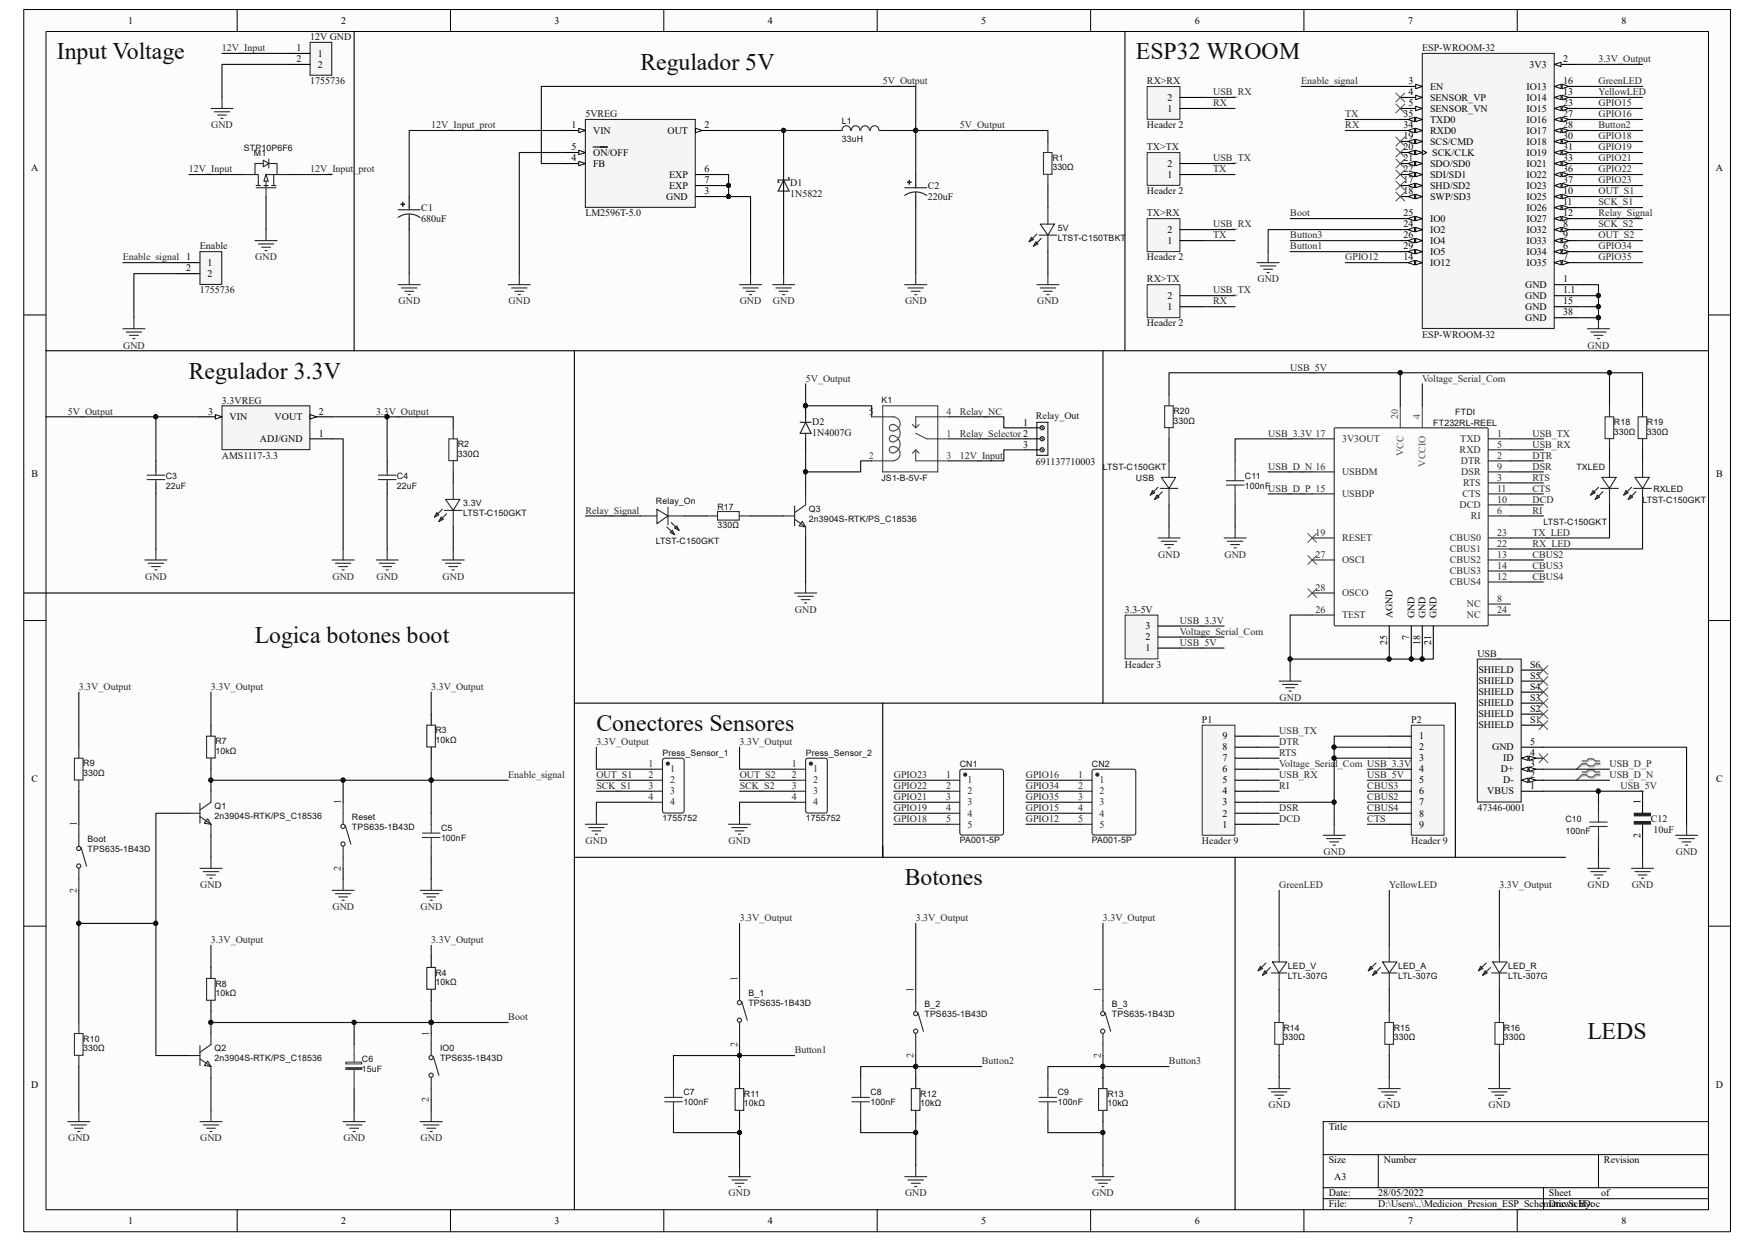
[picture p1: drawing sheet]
<svg xmlns="http://www.w3.org/2000/svg" width="297mm" height="210mm" viewBox="0 0 297 210" stroke-linecap="round" stroke-linejoin="round" font-family="sans-serif">
<defs><g id="words">
<g font-size="4" fill="#0e0e0e">
<text x="9.6" y="10">Input Voltage</text>
<text x="108.4" y="11.9">Regulador 5V</text>
<text x="192.2" y="10">ESP32 WROOM</text>
<text x="32" y="64.1">Regulador 3.3V</text>
<text x="43.1" y="108.8">Logica botones boot</text>
<text x="100.9" y="123.7">Conectores Sensores</text>
<text x="153.1" y="149.8">Botones</text>
<text x="268.6" y="175.9">LEDS</text>
</g>
<g font-size="1.7">
<text x="21.7" y="4">1</text>
<text x="57.7" y="4">2</text>
<text x="93.9" y="4">3</text>
<text x="130" y="4">4</text>
<text x="166.1" y="4">5</text>
<text x="202.2" y="4">6</text>
<text x="238.3" y="4">7</text>
<text x="274.4" y="4">8</text>
<text x="50.2" y="8.7">1</text>
<text x="50.2" y="10.5">2</text>
<text x="53.8" y="9.6">1</text>
<text x="53.8" y="11.5">2</text>
<text x="258.9" y="11.5">3V3</text>
<text x="264.5" y="10.5">2</text>
<text x="197.6" y="17.1">2</text>
<text x="238.4" y="14.3">3</text>
<text x="238.4" y="16.1">4</text>
<text x="238.4" y="18">5</text>
<text x="242" y="15.2">EN</text>
<text x="242" y="17.1">SENSOR_VP</text>
<text x="258.3" y="15.2">IO13</text>
<text x="258.3" y="17.1">IO14</text>
<text x="264.5" y="14.3">16</text>
<text x="264.5" y="16.1">13</text>
<text x="264.5" y="18">23</text>
<text x="96.7" y="21.7">1</text>
<text x="100.4" y="22.6">VIN</text>
<text x="112.9" y="22.6">OUT</text>
<text x="119.2" y="21.7">2</text>
<text x="197.6" y="18.9">1</text>
<text x="237.5" y="19.9">35</text>
<text x="237.5" y="21.7">34</text>
<text x="237.5" y="23.6">19</text>
<text x="242" y="18.9">SENSOR_VN</text>
<text x="242" y="20.8">TXD0</text>
<text x="242" y="22.6">RXD0</text>
<text x="258.3" y="18.9">IO15</text>
<text x="258.3" y="20.8">IO16</text>
<text x="258.3" y="22.6">IO17</text>
<text x="264.5" y="19.9">27</text>
<text x="264.5" y="21.7">28</text>
<text x="264.5" y="23.6">30</text>
<text x="5.3" y="29">A</text>
<text x="96.7" y="25.4">5</text>
<text x="96.7" y="27.3">4</text>
<text x="100.4" y="26.4">ON/OFF</text>
<text x="100.4" y="28.2">FB</text>
<text x="119.2" y="29.2">6</text>
<text x="197.6" y="28.2">2</text>
<text x="237.5" y="25.4">20</text>
<text x="237.5" y="27.3">21</text>
<text x="237.5" y="29.2">22</text>
<text x="242" y="24.5">SCS/CMD</text>
<text x="242" y="28.2">SDO/SD0</text>
<text x="242.4" y="26.4">SCK/CLK</text>
<text x="258.3" y="24.5">IO18</text>
<text x="258.3" y="26.4">IO19</text>
<text x="258.3" y="28.2">IO21</text>
<text x="264.5" y="25.4">31</text>
<text x="264.5" y="27.3">33</text>
<text x="264.5" y="29.2">36</text>
<text x="290.4" y="29">A</text>
<text x="112.7" y="33.8">GND</text>
<text x="113.2" y="30.1">EXP</text>
<text x="113.2" y="32">EXP</text>
<text x="119.2" y="31">7</text>
<text x="119.2" y="32.9">3</text>
<text x="197.6" y="30.1">1</text>
<text x="237.5" y="31">17</text>
<text x="237.5" y="32.9">18</text>
<text x="242" y="30.1">SDI/SD1</text>
<text x="242" y="32">SHD/SD2</text>
<text x="242" y="33.8">SWP/SD3</text>
<text x="258.3" y="30.1">IO22</text>
<text x="258.3" y="32">IO23</text>
<text x="258.3" y="33.8">IO25</text>
<text x="258.3" y="35.7">IO26</text>
<text x="264.5" y="31">37</text>
<text x="264.5" y="32.9">10</text>
<text x="264.5" y="34.8">11</text>
<text x="197.6" y="41.3">1</text>
<text x="197.6" y="39.4">2</text>
<text x="237.5" y="36.6">25</text>
<text x="237.5" y="38.5">24</text>
<text x="237.5" y="40.3">26</text>
<text x="242" y="37.5">IO0</text>
<text x="242" y="39.4">IO2</text>
<text x="242" y="41.3">IO4</text>
<text x="258.3" y="37.5">IO27</text>
<text x="258.3" y="39.4">IO32</text>
<text x="258.3" y="41.3">IO33</text>
<text x="264.5" y="36.6">12</text>
<text x="264.5" y="38.5">8</text>
<text x="264.5" y="40.3">9</text>
<text x="31.5" y="45.9">2</text>
<text x="35.1" y="45">1</text>
<text x="35.1" y="46.9">2</text>
<text x="237.5" y="42.2">29</text>
<text x="237.5" y="44.1">14</text>
<text x="242" y="43.1">IO5</text>
<text x="242" y="45">IO12</text>
<text x="258.3" y="43.1">IO34</text>
<text x="258.3" y="45">IO35</text>
<text x="264.5" y="42.2">6</text>
<text x="264.5" y="44.1">7</text>
<text x="264.5" y="47.8">1</text>
<text x="197.6" y="52.5">1</text>
<text x="197.6" y="50.6">2</text>
<text x="258.1" y="48.7">GND</text>
<text x="258.1" y="50.6">GND</text>
<text x="258.1" y="52.5">GND</text>
<text x="264.5" y="49.7">1.1</text>
<text x="264.5" y="51.5">15</text>
<text x="264.5" y="53.4">38</text>
<text x="258.1" y="54.3">GND</text>
<text x="35.2" y="70.2">3</text>
<text x="38.9" y="71.1">VIN</text>
<text x="46.5" y="71.1">VOUT</text>
<text x="54" y="70.2">2</text>
<text x="44" y="74.8">ADJ/GND</text>
<text x="54" y="73.9">1</text>
<text x="173.1" y="72.1">1</text>
<text x="173.1" y="75.8">3</text>
<text x="5.3" y="80.6">B</text>
<text x="290.4" y="80.6">B</text>
<text x="193.8" y="106.5">3</text>
<text x="235.7" y="104.6" transform="rotate(-90 235.7 104.6)">AGND</text>
<text x="239.4" y="104.6" transform="rotate(-90 239.4 104.6)">GND</text>
<text x="241.3" y="104.6" transform="rotate(-90 241.3 104.6)">GND</text>
<text x="243.1" y="104.6" transform="rotate(-90 243.1 104.6)">GND</text>
<text x="193.8" y="110.2">1</text>
<text x="193.8" y="108.4">2</text>
<text x="234.7" y="109.1" transform="rotate(-90 234.7 109.1)">25</text>
<text x="238.5" y="108.3" transform="rotate(-90 238.5 108.3)">7</text>
<text x="240.3" y="109.1" transform="rotate(-90 240.3 109.1)">18</text>
<text x="242.2" y="109.1" transform="rotate(-90 242.2 109.1)">21</text>
<text x="250.2" y="114">SHIELD</text>
<text x="259" y="113">S6</text>
<text x="250.2" y="119.5">SHIELD</text>
<text x="250.2" y="117.7">SHIELD</text>
<text x="250.2" y="115.8">SHIELD</text>
<text x="259" y="118.6">S3</text>
<text x="259" y="116.8">S4</text>
<text x="259" y="114.9">S5</text>
<text x="206.9" y="125.1">9</text>
<text x="240.2" y="125.1">1</text>
<text x="250.2" y="123.3">SHIELD</text>
<text x="250.2" y="121.4">SHIELD</text>
<text x="259" y="122.3">S1</text>
<text x="259" y="120.5">S2</text>
<text x="206.9" y="130.7">6</text>
<text x="206.9" y="128.9">7</text>
<text x="206.9" y="127">8</text>
<text x="240.2" y="127">2</text>
<text x="240.2" y="128.9">3</text>
<text x="240.2" y="130.7">4</text>
<text x="252.5" y="127">GND</text>
<text x="254" y="130.7">D+</text>
<text x="254.4" y="128.9">ID</text>
<text x="259" y="131.7">2</text>
<text x="259" y="129.8">3</text>
<text x="259" y="127.9">4</text>
<text x="259" y="126.1">5</text>
<text x="5.3" y="132.4">C</text>
<text x="206.9" y="136.3">3</text>
<text x="206.9" y="134.5">4</text>
<text x="206.9" y="132.6">5</text>
<text x="240.2" y="132.6">5</text>
<text x="240.2" y="134.5">6</text>
<text x="240.2" y="136.3">7</text>
<text x="251.7" y="134.5">VBUS</text>
<text x="254.4" y="132.6">D-</text>
<text x="259" y="133.5">1</text>
<text x="277.6" y="136.1" transform="rotate(-90 277.6 136.1)">1</text>
<text x="290.4" y="132.4">C</text>
<text x="206.9" y="140.1">1</text>
<text x="206.9" y="138.2">2</text>
<text x="240.2" y="138.2">8</text>
<text x="240.2" y="140.1">9</text>
<text x="277.6" y="141.8" transform="rotate(-90 277.6 141.8)">2</text>
<text x="5.3" y="184.1">D</text>
<text x="290.4" y="184.1">D</text>
<text x="224.9" y="191.3">Title</text>
<text x="224.9" y="196.9">Size</text>
<text x="234.2" y="196.9">Number</text>
<text x="271.4" y="196.9">Revision</text>
<text x="224.9" y="202.5">Date:</text>
<text x="225.8" y="199.7">A3</text>
<text x="233.3" y="202.5">28/05/2022</text>
<text x="262.1" y="202.5">Sheet</text>
<text x="271" y="202.5">of</text>
<text x="21.7" y="207.1">1</text>
<text x="57.7" y="207.1">2</text>
<text x="93.9" y="207.1">3</text>
<text x="130" y="207.1">4</text>
<text x="166.1" y="207.1">5</text>
<text x="202.2" y="207.1">6</text>
<text x="224.9" y="204.3">File:</text>
<text x="233.3" y="204.3">D:\Users\..\Medicion_Presion_ESP_Schematic.SchDoc</text>
<text x="238.3" y="207.1">7</text>
<text x="262.1" y="204.3">Drawn By:</text>
<text x="274.4" y="207.1">8</text>
</g>
<g font-size="1.7" fill="#262626">
<text x="37.5" y="8.7">12V_Input</text>
<text x="270.5" y="10.5">3.3V_Output</text>
<text x="149.4" y="14.3">5V_Output</text>
<text x="205.3" y="16.1">USB_RX</text>
<text x="205.3" y="18">RX</text>
<text x="220.2" y="14.3">Enable_signal</text>
<text x="270.5" y="14.3">GreenLED</text>
<text x="270.5" y="16.1">YellowLED</text>
<text x="270.5" y="18">GPIO15</text>
<text x="35.7" y="21.7">GND</text>
<text x="73" y="21.7">12V_Input_prot</text>
<text x="162.4" y="21.7">5V_Output</text>
<text x="227.7" y="21.7">RX</text>
<text x="227.7" y="19.9">TX</text>
<text x="270.5" y="21.7">Button2</text>
<text x="270.5" y="23.6">GPIO18</text>
<text x="270.5" y="19.9">GPIO16</text>
<text x="32" y="29.2">12V_Input</text>
<text x="52.5" y="29.2">12V_Input_prot</text>
<text x="205.3" y="27.3">USB_TX</text>
<text x="205.3" y="29.2">TX</text>
<text x="270.5" y="25.4">GPIO19</text>
<text x="270.5" y="27.3">GPIO21</text>
<text x="270.5" y="29.2">GPIO22</text>
<text x="270.5" y="32.9">OUT_S1</text>
<text x="270.5" y="34.8">SCK_S1</text>
<text x="270.5" y="31">GPIO23</text>
<text x="205.3" y="38.5">USB_RX</text>
<text x="205.3" y="40.3">TX</text>
<text x="218.4" y="40.3">Button3</text>
<text x="218.4" y="36.6">Boot</text>
<text x="270.5" y="36.6">Relay_Signal</text>
<text x="270.5" y="38.5">SCK_S2</text>
<text x="270.5" y="40.3">OUT_S2</text>
<text x="20.8" y="44.1">Enable_signal 1</text>
<text x="43.2" y="44.1">GND</text>
<text x="212.8" y="47.8">GND</text>
<text x="218.4" y="42.2">Button1</text>
<text x="227.7" y="44.1">GPIO12</text>
<text x="270.5" y="42.2">GPIO34</text>
<text x="270.5" y="44.1">GPIO35</text>
<text x="67.4" y="51.5">GND</text>
<text x="86.1" y="51.5">GND</text>
<text x="125.2" y="51.5">GND</text>
<text x="130.8" y="51.5">GND</text>
<text x="153.2" y="51.5">GND</text>
<text x="175.5" y="51.5">GND</text>
<text x="205.3" y="49.7">USB_TX</text>
<text x="205.3" y="51.5">RX</text>
<text x="20.8" y="59">GND</text>
<text x="268.7" y="59">GND</text>
<text x="136.4" y="64.6">5V_Output</text>
<text x="218.4" y="62.7">USB_5V</text>
<text x="240.7" y="64.6">Voltage_Serial_Com</text>
<text x="11.5" y="70.2">5V_Output</text>
<text x="63.7" y="70.2">3.3V_Output</text>
<text x="162.4" y="70.2">Relay_NC</text>
<text x="162.4" y="73.9">Relay_Selector 2</text>
<text x="162.4" y="77.6">12V_Input</text>
<text x="214.6" y="73.9">USB_3.3V 17</text>
<text x="259.3" y="73.9">USB_TX</text>
<text x="259.3" y="75.8">USB_RX</text>
<text x="259.3" y="77.6">DTR</text>
<text x="214.6" y="79.5">USB_D_N 16</text>
<text x="214.6" y="83.2">USB_D_P 15</text>
<text x="259.3" y="79.5">DSR</text>
<text x="259.3" y="81.4">RTS</text>
<text x="259.3" y="83.2">CTS</text>
<text x="99.1" y="87">Relay_Signal</text>
<text x="259.3" y="85.1">DCD</text>
<text x="259.3" y="87">RI</text>
<text x="196" y="94.4">GND</text>
<text x="207.2" y="94.4">GND</text>
<text x="259.3" y="90.7">TX_LED</text>
<text x="259.3" y="92.5">RX_LED</text>
<text x="259.3" y="94.4">CBUS2</text>
<text x="24.6" y="98.1">GND</text>
<text x="56.3" y="98.1">GND</text>
<text x="63.7" y="98.1">GND</text>
<text x="74.9" y="98.1">GND</text>
<text x="259.3" y="96.3">CBUS3</text>
<text x="259.3" y="98.1">CBUS4</text>
<text x="134.5" y="103.7">GND</text>
<text x="199.7" y="105.6">USB_3.3V</text>
<text x="199.7" y="107.4">Voltage_Serial_Com</text>
<text x="199.7" y="109.3">USB_5V</text>
<text x="13.3" y="116.8">3.3V_Output</text>
<text x="35.7" y="116.8">3.3V_Output</text>
<text x="73" y="116.8">3.3V_Output</text>
<text x="216.5" y="118.6">GND</text>
<text x="216.5" y="124.2">USB_TX</text>
<text x="86" y="131.7">Enable_signal</text>
<text x="100.9" y="126.1">3.3V_Output</text>
<text x="100.9" y="131.7">OUT_S1</text>
<text x="125.2" y="126.1">3.3V_Output</text>
<text x="125.2" y="131.7">OUT_S2</text>
<text x="151.3" y="131.7">GPIO23</text>
<text x="173.6" y="131.7">GPIO16</text>
<text x="216.5" y="126.1">DTR</text>
<text x="216.5" y="127.9">RTS</text>
<text x="216.5" y="129.8">Voltage_Serial_Com USB_3.3V</text>
<text x="216.5" y="131.7">USB_RX</text>
<text x="231.4" y="131.7">USB_5V</text>
<text x="272.4" y="129.8">USB_D_P</text>
<text x="272.4" y="131.7">USB_D_N</text>
<text x="100.9" y="133.5">SCK_S1</text>
<text x="125.2" y="133.5">SCK_S2</text>
<text x="151.3" y="133.5">GPIO22</text>
<text x="151.3" y="135.4">GPIO21</text>
<text x="151.3" y="137.3">GPIO19</text>
<text x="173.6" y="133.5">GPIO34</text>
<text x="173.6" y="135.4">GPIO35</text>
<text x="173.6" y="137.3">GPIO15</text>
<text x="216.5" y="133.5">RI</text>
<text x="216.5" y="137.3">DSR</text>
<text x="231.4" y="133.5">CBUS3</text>
<text x="231.4" y="135.4">CBUS2</text>
<text x="231.4" y="137.3">CBUS4</text>
<text x="274.2" y="133.5">USB_5V</text>
<text x="99.1" y="142.9">GND</text>
<text x="123.3" y="142.9">GND</text>
<text x="151.3" y="139.1">GPIO18</text>
<text x="173.6" y="139.1">GPIO12</text>
<text x="216.5" y="139.1">DCD</text>
<text x="231.4" y="139.1">CTS</text>
<text x="224" y="144.7">GND</text>
<text x="283.6" y="144.7">GND</text>
<text x="33.9" y="150.3">GND</text>
<text x="56.3" y="154.1">GND</text>
<text x="71.2" y="154.1">GND</text>
<text x="125.2" y="155.9">3.3V_Output</text>
<text x="155" y="155.9">3.3V_Output</text>
<text x="186.7" y="155.9">3.3V_Output</text>
<text x="216.5" y="150.3">GreenLED</text>
<text x="235.1" y="150.3">YellowLED</text>
<text x="253.7" y="150.3">3.3V_Output</text>
<text x="268.7" y="150.3">GND</text>
<text x="276.1" y="150.3">GND</text>
<text x="35.7" y="159.6">3.3V_Output</text>
<text x="73" y="159.6">3.3V_Output</text>
<text x="86" y="172.7">Boot</text>
<text x="134.5" y="178.3">Button1</text>
<text x="166.2" y="180.1">Button2</text>
<text x="197.8" y="180.1">Button3</text>
<text x="214.7" y="187.6">GND</text>
<text x="233.3" y="187.6">GND</text>
<text x="251.9" y="187.6">GND</text>
<text x="11.5" y="193.2">GND</text>
<text x="33.9" y="193.2">GND</text>
<text x="58.1" y="193.2">GND</text>
<text x="71.2" y="193.2">GND</text>
<text x="123.3" y="202.5">GND</text>
<text x="153.2" y="202.5">GND</text>
<text x="184.8" y="202.5">GND</text>
</g>
<g font-size="1.7" fill="#0e0e0e">
<text x="52.5" y="6.8">12V GND</text>
<text x="240.7" y="8.7">ESP-WROOM-32</text>
<text x="52.5" y="14.3">1755736</text>
<text x="194.1" y="14.3">RX&gt;RX</text>
<text x="99.1" y="19.9">5VREG</text>
<text x="194.1" y="21.7">Header 2</text>
<text x="194.1" y="25.4">TX&gt;TX</text>
<text x="71.3" y="35.8">C1</text>
<text x="133.7" y="31.4">D1</text>
<text x="133.7" y="33.3">1N5822</text>
<text x="157" y="32">C2</text>
<text x="157" y="33.9">220uF</text>
<text x="194.1" y="32.9">Header 2</text>
<text x="71.3" y="37.6">680uF</text>
<text x="99.1" y="36.6">LM2596T-5.0</text>
<text x="194.1" y="36.6">TX&gt;RX</text>
<text x="33.8" y="42.2">Enable</text>
<text x="194.1" y="44.1">Header 2</text>
<text x="194.1" y="47.8">RX&gt;TX</text>
<text x="33.8" y="49.7">1755736</text>
<text x="194.1" y="55.2">Header 2</text>
<text x="240.7" y="57.1">ESP-WROOM-32</text>
<text x="37.5" y="68.3">3.3VREG</text>
<text x="137.5" y="71.8">D2</text>
<text x="175.3" y="70.9">Relay_Out</text>
<text x="37.5" y="77.6">AMS1117-3.3</text>
<text x="137.5" y="73.7">1N4007G</text>
<text x="175.3" y="78.7">691137710003</text>
<text x="190.4" y="103.7">3.3-5V</text>
<text x="190.4" y="113">Header 3</text>
<text x="250" y="111.2">USB_</text>
<text x="203.4" y="122.3">P1</text>
<text x="238.8" y="122.3">P2</text>
<text x="250" y="137.3">47346-0001</text>
<text x="203.4" y="142.9">Header 9</text>
<text x="238.8" y="142.9">Header 9</text>
<text x="279.4" y="139.1">C12</text>
<text x="279.8" y="141">10uF</text>
</g>
<g font-size="1.7" fill="#434343">
<text x="147.1" y="70.2">5</text>
<text x="160.2" y="70.2">4</text>
<text x="147.1" y="77.6">2</text>
<text x="160.2" y="73.9">1</text>
<text x="160.2" y="77.6">3</text>
</g>
<g font-size="1.7" fill="#4c4c4c">
<text x="236.6" y="70.9" transform="rotate(-90 236.6 70.9)">20</text>
<text x="240.3" y="70.9" transform="rotate(-90 240.3 70.9)">4</text>
<text x="237.5" y="77.2" transform="rotate(-90 237.5 77.2)">VCC</text>
<text x="241.3" y="78.9" transform="rotate(-90 241.3 78.9)">VCCIO</text>
</g>
<g font-size="1.7" fill="#292929">
<text x="227.1" y="74.8">3V3OUT</text>
<text x="247" y="76.7">RXD</text>
<text x="247.1" y="74.8">TXD</text>
<text x="253.4" y="75.8">5</text>
<text x="253.4" y="73.9">1</text>
<text x="253.4" y="77.6">2</text>
<text x="227.1" y="80.4">USBDM</text>
<text x="247.2" y="78.6">DTR</text>
<text x="247.3" y="80.4">DSR</text>
<text x="247.6" y="82.3">RTS</text>
<text x="253.4" y="79.5">9</text>
<text x="253.4" y="83.2">11</text>
<text x="253.4" y="81.4">3</text>
<text x="227.1" y="84.2">USBDP</text>
<text x="247" y="86">DCD</text>
<text x="247.5" y="84.2">CTS</text>
<text x="248.9" y="87.9">RI</text>
<text x="253.4" y="87">6</text>
<text x="253.4" y="85.1">10</text>
<text x="222.6" y="90.7">19</text>
<text x="222.6" y="94.4">27</text>
<text x="227.1" y="91.6">RESET</text>
<text x="227.1" y="95.3">OSCI</text>
<text x="245.4" y="95.3">CBUS2</text>
<text x="245.4" y="93.5">CBUS1</text>
<text x="245.4" y="91.6">CBUS0</text>
<text x="253.4" y="94.4">13</text>
<text x="253.4" y="92.5">22</text>
<text x="253.4" y="90.7">23</text>
<text x="222.6" y="100">28</text>
<text x="227.1" y="100.9">OSCO</text>
<text x="245.4" y="99.1">CBUS4</text>
<text x="245.4" y="97.2">CBUS3</text>
<text x="253.4" y="101.9">8</text>
<text x="253.4" y="98.1">12</text>
<text x="253.4" y="96.3">14</text>
<text x="222.6" y="103.7">26</text>
<text x="227.1" y="104.6">TEST</text>
<text x="248.2" y="104.6">NC</text>
<text x="248.2" y="102.8">NC</text>
<text x="253.4" y="103.7">24</text>
<text x="109.8" y="129.8">1</text>
<text x="109.8" y="131.7">2</text>
<text x="113.4" y="130.7">1</text>
<text x="134" y="129.8">1</text>
<text x="134" y="131.7">2</text>
<text x="137.6" y="130.7">1</text>
<text x="160.1" y="131.7">1</text>
<text x="182.5" y="131.7">1</text>
<text x="57.7" y="136.1" transform="rotate(-90 57.7 136.1)">1</text>
<text x="109.8" y="133.5">3</text>
<text x="109.8" y="135.4">4</text>
<text x="113.4" y="132.6">2</text>
<text x="113.4" y="134.5">3</text>
<text x="113.4" y="136.3">4</text>
<text x="134" y="133.5">3</text>
<text x="134" y="135.4">4</text>
<text x="137.6" y="132.6">2</text>
<text x="137.6" y="134.5">3</text>
<text x="137.6" y="136.3">4</text>
<text x="160.1" y="133.5">2</text>
<text x="160.1" y="135.4">3</text>
<text x="160.1" y="137.3">4</text>
<text x="163.7" y="132.6">1</text>
<text x="163.7" y="134.5">2</text>
<text x="163.7" y="136.3">3</text>
<text x="182.5" y="133.5">2</text>
<text x="182.5" y="135.4">3</text>
<text x="182.5" y="137.3">4</text>
<text x="186.1" y="132.6">1</text>
<text x="186.1" y="134.5">2</text>
<text x="186.1" y="136.3">3</text>
<text x="13" y="139.9" transform="rotate(-90 13 139.9)">1</text>
<text x="160.1" y="139.1">5</text>
<text x="163.7" y="138.2">4</text>
<text x="163.7" y="140.1">5</text>
<text x="182.5" y="139.1">5</text>
<text x="186.1" y="138.2">4</text>
<text x="186.1" y="140.1">5</text>
<text x="57.7" y="147.4" transform="rotate(-90 57.7 147.4)">2</text>
<text x="13" y="151.1" transform="rotate(-90 13 151.1)">2</text>
<text x="124.8" y="165.9" transform="rotate(-90 124.8 165.9)">1</text>
<text x="154.6" y="167.8" transform="rotate(-90 154.6 167.8)">1</text>
<text x="186.3" y="167.8" transform="rotate(-90 186.3 167.8)">1</text>
<text x="72.6" y="175.3" transform="rotate(-90 72.6 175.3)">1</text>
<text x="124.8" y="177.2" transform="rotate(-90 124.8 177.2)">2</text>
<text x="154.6" y="179.1" transform="rotate(-90 154.6 179.1)">2</text>
<text x="186.3" y="179.1" transform="rotate(-90 186.3 179.1)">2</text>
<text x="72.6" y="186.6" transform="rotate(-90 72.6 186.6)">2</text>
</g>
<g font-size="1.5" fill="#0e0e0e">
<text x="142.5" y="21">L1</text>
<text x="41.3" y="25.5">STP10P6F6</text>
<text x="43" y="26.4">M1</text>
<text x="142.5" y="24.1">33uH</text>
<text x="178.1" y="27.2">R1</text>
<text x="178.1" y="28.8">330Ω</text>
<text x="179" y="39.1">5V</text>
<text x="179" y="40.8">LTST-C150TBKT</text>
<text x="149.2" y="68.2">K1</text>
<text x="198.6" y="70">R20</text>
<text x="198.6" y="71.7">330Ω</text>
<text x="246.3" y="70.2">FTDI</text>
<text x="273.1" y="71.9">R18</text>
<text x="278.7" y="71.9">R19</text>
<text x="77.5" y="75.6">R2</text>
<text x="77.5" y="77.3">330Ω</text>
<text x="242.6" y="72.1">FT232RL-REEL</text>
<text x="273.1" y="73.6">330Ω</text>
<text x="278.7" y="73.6">330Ω</text>
<text x="28.1" y="81">C3</text>
<text x="28.1" y="82.7">22uF</text>
<text x="67.2" y="81">C4</text>
<text x="67.2" y="82.7">22uF</text>
<text x="149.2" y="81.4">JS1-B-5V-F</text>
<text x="186.6" y="79.5">LTST-C150GKT</text>
<text x="192.2" y="81.4">USB</text>
<text x="210.7" y="81">C11</text>
<text x="210.7" y="82.7">100nF</text>
<text x="266.8" y="79.5">TXLED</text>
<text x="279.8" y="83.3">RXLED</text>
<text x="78.4" y="85.7">3.3V</text>
<text x="78.4" y="87.4">LTST-C150GKT</text>
<text x="111" y="85.3">Relay_On</text>
<text x="121.4" y="86.2">R17</text>
<text x="121.4" y="89.4">330Ω</text>
<text x="136.9" y="86.6">Q3</text>
<text x="136.9" y="88.3">2n3904S-RTK/PS_C18536</text>
<text x="261.2" y="88.9">LTST-C150GKT</text>
<text x="278" y="85.1">LTST-C150GKT</text>
<text x="111" y="92">LTST-C150GKT</text>
<text x="36.4" y="125.9">R7</text>
<text x="73.7" y="124.1">R3</text>
<text x="73.7" y="125.8">10kΩ</text>
<text x="14.1" y="129.7">R9</text>
<text x="14.1" y="131.4">330Ω</text>
<text x="36.4" y="127.6">10kΩ</text>
<text x="112.1" y="128">Press_Sensor_1</text>
<text x="136.4" y="128">Press_Sensor_2</text>
<text x="162.4" y="129.9">CN1</text>
<text x="184.8" y="129.9">CN2</text>
<text x="36.3" y="136.9">Q1</text>
<text x="14.8" y="142.5">Boot</text>
<text x="36.3" y="138.6">2n3904S-RTK/PS_C18536</text>
<text x="59.6" y="138.8">Reset</text>
<text x="59.6" y="140.5">TPS635-1B43D</text>
<text x="74.6" y="140.7">C5</text>
<text x="74.6" y="142.3">100nF</text>
<text x="112.1" y="139">1755752</text>
<text x="136.4" y="139">1755752</text>
<text x="162.4" y="142.7">PA001-5P</text>
<text x="184.8" y="142.7">PA001-5P</text>
<text x="264.9" y="139.2">C10</text>
<text x="264.9" y="141.1">100nF</text>
<text x="14.8" y="144.2">TPS635-1B43D</text>
<text x="36.4" y="167">R8</text>
<text x="73.7" y="165.1">R4</text>
<text x="73.7" y="166.8">10kΩ</text>
<text x="218" y="164">LED_V</text>
<text x="218" y="165.7">LTL-307G</text>
<text x="236.6" y="164">LED_A</text>
<text x="236.6" y="165.7">LTL-307G</text>
<text x="255.2" y="164">LED_R</text>
<text x="255.2" y="165.7">LTL-307G</text>
<text x="36.4" y="168.6">10kΩ</text>
<text x="126.7" y="168.6">B_1</text>
<text x="126.7" y="170.3">TPS635-1B43D</text>
<text x="156.5" y="170.5">B_2</text>
<text x="156.5" y="172.2">TPS635-1B43D</text>
<text x="188.2" y="170.5">B_3</text>
<text x="188.2" y="172.2">TPS635-1B43D</text>
<text x="14.1" y="176.3">R10</text>
<text x="14.1" y="177.9">330Ω</text>
<text x="36.3" y="177.9">Q2</text>
<text x="36.3" y="179.6">2n3904S-RTK/PS_C18536</text>
<text x="61.3" y="179.8">C6</text>
<text x="74.5" y="177.9">IO0</text>
<text x="74.5" y="179.6">TPS635-1B43D</text>
<text x="217.2" y="174.4">R14</text>
<text x="217.2" y="176.1">330Ω</text>
<text x="235.9" y="174.4">R15</text>
<text x="235.9" y="176.1">330Ω</text>
<text x="254.5" y="174.4">R16</text>
<text x="254.5" y="176.1">330Ω</text>
<text x="61.3" y="181.5">15uF</text>
<text x="115.7" y="185.4">C7</text>
<text x="125.9" y="185.6">R11</text>
<text x="147.3" y="185.4">C8</text>
<text x="155.7" y="185.6">R12</text>
<text x="179" y="185.4">C9</text>
<text x="187.4" y="185.6">R13</text>
<text x="115.7" y="187.1">100nF</text>
<text x="125.9" y="187.2">10kΩ</text>
<text x="147.3" y="187.1">100nF</text>
<text x="155.7" y="187.2">10kΩ</text>
<text x="179" y="187.1">100nF</text>
<text x="187.4" y="187.2">10kΩ</text>
</g>
</g></defs>
<path d="M4.1 1.7h288.8v206.7h-288.8z" fill="#fcfcfc"/>
<path d="M4 1.6h288.9v206.8h-288.9z" fill="none" stroke="#000" stroke-width=".17"/>
<path d="M7.8 5.4h281.3v199.3h-281.3z" fill="#fcfcfc"/>
<g fill="none" stroke="#000" stroke-width=".17">
<path d="M7.8 5.3h281.3v199.4h-281.3zM40.1 1.6v3.7M76.2 1.6v3.7M112.3 1.6v3.7M148.5 1.6v3.7M184.6 1.6v3.7M220.7 1.6v3.7M256.8 1.6v3.7M4 53.3h3.7M289.2 53.3h3.7M4 105h3.7M289.2 105h3.7"/>
<path d="M4 156.7h3.7M289.2 156.7h3.7M223.9 195.4h65.3M233.3 195.4v5.6M270.5 195.4v5.6M289.2 189.8h-65.3v14.9M40.1 204.7v3.7M76.2 204.7v3.7M112.3 204.7v3.7M148.5 204.7v3.7M184.6 204.7v3.7M220.7 204.7v3.7"/>
<path d="M223.9 201h65.3M223.9 202.9h65.3M256.8 204.7v3.7M261.2 201v3.7"/>
</g>
<path d="M240.7 9h22.3v46.6h-22.3z" fill-rule="evenodd" fill="#f5f5f5" stroke="#262626" stroke-width=".19"/>
<path d="M237 14.6h3.7" fill="none" stroke="#000" stroke-width=".19"/>
<path d="M239.6 14.3l1.1 .3-1.1 .4z" fill="#fcfcfc"/>
<path d="M239.6 14.3l1.1 .3-1.1 .4z" fill="none" stroke="#000" stroke-width=".17"/>
<path d="M237 16.5h3.7" fill="none" stroke="#000" stroke-width=".19"/>
<path d="M239.6 16.1l1.1 .4-1.1 .4z" fill="#fcfcfc"/>
<path d="M239.6 16.1l1.1 .4-1.1 .4z" fill="none" stroke="#000" stroke-width=".17"/>
<path d="M237 18.4h3.7" fill="none" stroke="#000" stroke-width=".19"/>
<path d="M239.6 18l1.1 .4-1.1 .3z" fill="#fcfcfc"/>
<path d="M239.6 18l1.1 .4-1.1 .3z" fill="none" stroke="#000" stroke-width=".17"/>
<path d="M237 20.2h3.7" fill="none" stroke="#000" stroke-width=".19"/>
<path d="M239.6 19.8l1.1 .4-1.1 .4z" fill="#fcfcfc"/>
<path d="M239.6 19.8l1.1 .4-1.1 .4z" fill="none" stroke="#000" stroke-width=".17"/>
<path d="M238.3 20.2l1.1-.4v.8z" fill="#fcfcfc"/>
<path d="M238.3 20.2l1.1-.4v.8z" fill="none" stroke="#000" stroke-width=".17"/>
<path d="M237 22.1h3.7" fill="none" stroke="#000" stroke-width=".19"/>
<path d="M239.6 21.7l1.1 .4-1.1 .4z" fill="#fcfcfc"/>
<path d="M239.6 21.7l1.1 .4-1.1 .4z" fill="none" stroke="#000" stroke-width=".17"/>
<path d="M238.3 22.1l1.1-.4v.8z" fill="#fcfcfc"/>
<path d="M238.3 22.1l1.1-.4v.8z" fill="none" stroke="#000" stroke-width=".17"/>
<path d="M237 23.9h3.7" fill="none" stroke="#000" stroke-width=".19"/>
<path d="M239.6 23.6l1.1 .3-1.1 .4z" fill="#fcfcfc"/>
<path d="M239.6 23.6l1.1 .3-1.1 .4z" fill="none" stroke="#000" stroke-width=".17"/>
<path d="M238.3 23.9l1.1-.3v.7z" fill="#fcfcfc"/>
<path d="M238.3 23.9l1.1-.3v.7zM240.7 25.4l.8 .4-.8 .4" fill="none" stroke="#000" stroke-width=".17"/>
<path d="M237 25.8h3.7" fill="none" stroke="#000" stroke-width=".19"/>
<path d="M239.6 25.4l1.1 .4-1.1 .4z" fill="#fcfcfc"/>
<path d="M239.6 25.4l1.1 .4-1.1 .4z" fill="none" stroke="#000" stroke-width=".17"/>
<path d="M238.3 25.8l1.1-.4v.8z" fill="#fcfcfc"/>
<path d="M238.3 25.8l1.1-.4v.8z" fill="none" stroke="#000" stroke-width=".17"/>
<path d="M237 27.7h3.7" fill="none" stroke="#000" stroke-width=".19"/>
<path d="M239.6 27.3l1.1 .4-1.1 .3z" fill="#fcfcfc"/>
<path d="M239.6 27.3l1.1 .4-1.1 .3z" fill="none" stroke="#000" stroke-width=".17"/>
<path d="M238.3 27.7l1.1-.4v.7z" fill="#fcfcfc"/>
<path d="M238.3 27.7l1.1-.4v.7z" fill="none" stroke="#000" stroke-width=".17"/>
<path d="M237 29.5h3.7" fill="none" stroke="#000" stroke-width=".19"/>
<path d="M239.6 29.2l1.1 .3-1.1 .4z" fill="#fcfcfc"/>
<path d="M239.6 29.2l1.1 .3-1.1 .4z" fill="none" stroke="#000" stroke-width=".17"/>
<path d="M238.3 29.5l1.1-.3v.7z" fill="#fcfcfc"/>
<path d="M238.3 29.5l1.1-.3v.7z" fill="none" stroke="#000" stroke-width=".17"/>
<path d="M237 31.4h3.7" fill="none" stroke="#000" stroke-width=".19"/>
<path d="M239.6 31l1.1 .4-1.1 .4z" fill="#fcfcfc"/>
<path d="M239.6 31l1.1 .4-1.1 .4z" fill="none" stroke="#000" stroke-width=".17"/>
<path d="M238.3 31.4l1.1-.4v.8z" fill="#fcfcfc"/>
<path d="M238.3 31.4l1.1-.4v.8z" fill="none" stroke="#000" stroke-width=".17"/>
<path d="M237 33.3h3.7" fill="none" stroke="#000" stroke-width=".19"/>
<path d="M239.6 32.9l1.1 .4-1.1 .3z" fill="#fcfcfc"/>
<path d="M239.6 32.9l1.1 .4-1.1 .3z" fill="none" stroke="#000" stroke-width=".17"/>
<path d="M238.3 33.3l1.1-.4v.7z" fill="#fcfcfc"/>
<path d="M238.3 33.3l1.1-.4v.7z" fill="none" stroke="#000" stroke-width=".17"/>
<path d="M237 37h3.7" fill="none" stroke="#000" stroke-width=".19"/>
<path d="M239.6 36.6l1.1 .4-1.1 .4z" fill="#fcfcfc"/>
<path d="M239.6 36.6l1.1 .4-1.1 .4z" fill="none" stroke="#000" stroke-width=".17"/>
<path d="M238.3 37l1.1-.4v.8z" fill="#fcfcfc"/>
<path d="M238.3 37l1.1-.4v.8z" fill="none" stroke="#000" stroke-width=".17"/>
<path d="M237 38.9h3.7" fill="none" stroke="#000" stroke-width=".19"/>
<path d="M239.6 38.5l1.1 .4-1.1 .3z" fill="#fcfcfc"/>
<path d="M239.6 38.5l1.1 .4-1.1 .3z" fill="none" stroke="#000" stroke-width=".17"/>
<path d="M238.3 38.9l1.1-.4v.7z" fill="#fcfcfc"/>
<path d="M238.3 38.9l1.1-.4v.7z" fill="none" stroke="#000" stroke-width=".17"/>
<path d="M237 40.7h3.7" fill="none" stroke="#000" stroke-width=".19"/>
<path d="M239.6 40.3l1.1 .4-1.1 .4z" fill="#fcfcfc"/>
<path d="M239.6 40.3l1.1 .4-1.1 .4z" fill="none" stroke="#000" stroke-width=".17"/>
<path d="M238.3 40.7l1.1-.4v.8z" fill="#fcfcfc"/>
<path d="M238.3 40.7l1.1-.4v.8z" fill="none" stroke="#000" stroke-width=".17"/>
<path d="M237 42.6h3.7" fill="none" stroke="#000" stroke-width=".19"/>
<path d="M239.6 42.2l1.1 .4-1.1 .4z" fill="#fcfcfc"/>
<path d="M239.6 42.2l1.1 .4-1.1 .4z" fill="none" stroke="#000" stroke-width=".17"/>
<path d="M238.3 42.6l1.1-.4v.8z" fill="#fcfcfc"/>
<path d="M238.3 42.6l1.1-.4v.8z" fill="none" stroke="#000" stroke-width=".17"/>
<path d="M237 44.4h3.7" fill="none" stroke="#000" stroke-width=".19"/>
<path d="M239.6 44.1l1.1 .3-1.1 .4z" fill="#fcfcfc"/>
<path d="M239.6 44.1l1.1 .3-1.1 .4z" fill="none" stroke="#000" stroke-width=".17"/>
<path d="M238.3 44.4l1.1-.3v.7z" fill="#fcfcfc"/>
<path d="M238.3 44.4l1.1-.3v.7z" fill="none" stroke="#000" stroke-width=".17"/>
<path d="M263.1 10.9h3.7" fill="none" stroke="#000" stroke-width=".19"/>
<path d="M263.1 10.9l1.1-.4v.8z" fill="#fcfcfc"/>
<path d="M263.1 10.9l1.1-.4v.8z" fill="none" stroke="#000" stroke-width=".17"/>
<path d="M263.1 14.6h3.7" fill="none" stroke="#000" stroke-width=".19"/>
<path d="M263.1 14.6l1.1-.3v.7z" fill="#fcfcfc"/>
<path d="M263.1 14.6l1.1-.3v.7z" fill="none" stroke="#000" stroke-width=".17"/>
<path d="M264.4 14.3l1.1 .3-1.1 .4z" fill="#fcfcfc"/>
<path d="M264.4 14.3l1.1 .3-1.1 .4z" fill="none" stroke="#000" stroke-width=".17"/>
<path d="M263.1 16.5h3.7" fill="none" stroke="#000" stroke-width=".19"/>
<path d="M263.1 16.5l1.1-.4v.8z" fill="#fcfcfc"/>
<path d="M263.1 16.5l1.1-.4v.8z" fill="none" stroke="#000" stroke-width=".17"/>
<path d="M264.4 16.1l1.1 .4-1.1 .4z" fill="#fcfcfc"/>
<path d="M264.4 16.1l1.1 .4-1.1 .4z" fill="none" stroke="#000" stroke-width=".17"/>
<path d="M263.1 18.4h3.7" fill="none" stroke="#000" stroke-width=".19"/>
<path d="M263.1 18.4l1.1-.4v.7z" fill="#fcfcfc"/>
<path d="M263.1 18.4l1.1-.4v.7z" fill="none" stroke="#000" stroke-width=".17"/>
<path d="M264.4 18l1.1 .4-1.1 .3z" fill="#fcfcfc"/>
<path d="M264.4 18l1.1 .4-1.1 .3z" fill="none" stroke="#000" stroke-width=".17"/>
<path d="M263.1 20.2h3.7" fill="none" stroke="#000" stroke-width=".19"/>
<path d="M263.1 20.2l1.1-.4v.8z" fill="#fcfcfc"/>
<path d="M263.1 20.2l1.1-.4v.8z" fill="none" stroke="#000" stroke-width=".17"/>
<path d="M264.4 19.8l1.1 .4-1.1 .4z" fill="#fcfcfc"/>
<path d="M264.4 19.8l1.1 .4-1.1 .4z" fill="none" stroke="#000" stroke-width=".17"/>
<path d="M263.1 22.1h3.7" fill="none" stroke="#000" stroke-width=".19"/>
<path d="M263.1 22.1l1.1-.4v.8z" fill="#fcfcfc"/>
<path d="M263.1 22.1l1.1-.4v.8z" fill="none" stroke="#000" stroke-width=".17"/>
<path d="M264.4 21.7l1.1 .4-1.1 .4z" fill="#fcfcfc"/>
<path d="M264.4 21.7l1.1 .4-1.1 .4z" fill="none" stroke="#000" stroke-width=".17"/>
<path d="M263.1 23.9h3.7" fill="none" stroke="#000" stroke-width=".19"/>
<path d="M263.1 23.9l1.1-.3v.7z" fill="#fcfcfc"/>
<path d="M263.1 23.9l1.1-.3v.7z" fill="none" stroke="#000" stroke-width=".17"/>
<path d="M264.4 23.6l1.1 .3-1.1 .4z" fill="#fcfcfc"/>
<path d="M264.4 23.6l1.1 .3-1.1 .4z" fill="none" stroke="#000" stroke-width=".17"/>
<path d="M263.1 25.8h3.7" fill="none" stroke="#000" stroke-width=".19"/>
<path d="M263.1 25.8l1.1-.4v.8z" fill="#fcfcfc"/>
<path d="M263.1 25.8l1.1-.4v.8z" fill="none" stroke="#000" stroke-width=".17"/>
<path d="M264.4 25.4l1.1 .4-1.1 .4z" fill="#fcfcfc"/>
<path d="M264.4 25.4l1.1 .4-1.1 .4z" fill="none" stroke="#000" stroke-width=".17"/>
<path d="M263.1 27.7h3.7" fill="none" stroke="#000" stroke-width=".19"/>
<path d="M263.1 27.7l1.1-.4v.7z" fill="#fcfcfc"/>
<path d="M263.1 27.7l1.1-.4v.7z" fill="none" stroke="#000" stroke-width=".17"/>
<path d="M264.4 27.3l1.1 .4-1.1 .3z" fill="#fcfcfc"/>
<path d="M264.4 27.3l1.1 .4-1.1 .3z" fill="none" stroke="#000" stroke-width=".17"/>
<path d="M263.1 29.5h3.7" fill="none" stroke="#000" stroke-width=".19"/>
<path d="M263.1 29.5l1.1-.3v.7z" fill="#fcfcfc"/>
<path d="M263.1 29.5l1.1-.3v.7z" fill="none" stroke="#000" stroke-width=".17"/>
<path d="M264.4 29.2l1.1 .3-1.1 .4z" fill="#fcfcfc"/>
<path d="M264.4 29.2l1.1 .3-1.1 .4z" fill="none" stroke="#000" stroke-width=".17"/>
<path d="M263.1 31.4h3.7" fill="none" stroke="#000" stroke-width=".19"/>
<path d="M263.1 31.4l1.1-.4v.8z" fill="#fcfcfc"/>
<path d="M263.1 31.4l1.1-.4v.8z" fill="none" stroke="#000" stroke-width=".17"/>
<path d="M264.4 31l1.1 .4-1.1 .4z" fill="#fcfcfc"/>
<path d="M264.4 31l1.1 .4-1.1 .4z" fill="none" stroke="#000" stroke-width=".17"/>
<path d="M263.1 33.3h3.7" fill="none" stroke="#000" stroke-width=".19"/>
<path d="M263.1 33.3l1.1-.4v.7z" fill="#fcfcfc"/>
<path d="M263.1 33.3l1.1-.4v.7z" fill="none" stroke="#000" stroke-width=".17"/>
<path d="M264.4 32.9l1.1 .4-1.1 .3z" fill="#fcfcfc"/>
<path d="M264.4 32.9l1.1 .4-1.1 .3z" fill="none" stroke="#000" stroke-width=".17"/>
<path d="M263.1 35.1h3.7" fill="none" stroke="#000" stroke-width=".19"/>
<path d="M263.1 35.1l1.1-.3v.7z" fill="#fcfcfc"/>
<path d="M263.1 35.1l1.1-.3v.7z" fill="none" stroke="#000" stroke-width=".17"/>
<path d="M264.4 34.8l1.1 .3-1.1 .4z" fill="#fcfcfc"/>
<path d="M264.4 34.8l1.1 .3-1.1 .4z" fill="none" stroke="#000" stroke-width=".17"/>
<path d="M263.1 37h3.7" fill="none" stroke="#000" stroke-width=".19"/>
<path d="M263.1 37l1.1-.4v.8z" fill="#fcfcfc"/>
<path d="M263.1 37l1.1-.4v.8z" fill="none" stroke="#000" stroke-width=".17"/>
<path d="M264.4 36.6l1.1 .4-1.1 .4z" fill="#fcfcfc"/>
<path d="M264.4 36.6l1.1 .4-1.1 .4z" fill="none" stroke="#000" stroke-width=".17"/>
<path d="M263.1 38.9h3.7" fill="none" stroke="#000" stroke-width=".19"/>
<path d="M263.1 38.9l1.1-.4v.7z" fill="#fcfcfc"/>
<path d="M263.1 38.9l1.1-.4v.7z" fill="none" stroke="#000" stroke-width=".17"/>
<path d="M264.4 38.5l1.1 .4-1.1 .3z" fill="#fcfcfc"/>
<path d="M264.4 38.5l1.1 .4-1.1 .3z" fill="none" stroke="#000" stroke-width=".17"/>
<path d="M263.1 40.7h3.7" fill="none" stroke="#000" stroke-width=".19"/>
<path d="M263.1 40.7l1.1-.4v.8z" fill="#fcfcfc"/>
<path d="M263.1 40.7l1.1-.4v.8z" fill="none" stroke="#000" stroke-width=".17"/>
<path d="M264.4 40.3l1.1 .4-1.1 .4z" fill="#fcfcfc"/>
<path d="M264.4 40.3l1.1 .4-1.1 .4z" fill="none" stroke="#000" stroke-width=".17"/>
<path d="M263.1 42.6h3.7" fill="none" stroke="#000" stroke-width=".19"/>
<path d="M263.1 42.6l1.1-.4v.8z" fill="#fcfcfc"/>
<path d="M263.1 42.6l1.1-.4v.8z" fill="none" stroke="#000" stroke-width=".17"/>
<path d="M264.4 42.2l1.1 .4-1.1 .4z" fill="#fcfcfc"/>
<path d="M264.4 42.2l1.1 .4-1.1 .4z" fill="none" stroke="#000" stroke-width=".17"/>
<path d="M263.1 44.4h3.7" fill="none" stroke="#000" stroke-width=".19"/>
<path d="M263.1 44.4l1.1-.3v.7z" fill="#fcfcfc"/>
<path d="M263.1 44.4l1.1-.3v.7z" fill="none" stroke="#000" stroke-width=".17"/>
<path d="M264.4 44.1l1.1 .3-1.1 .4z" fill="#fcfcfc"/>
<path d="M264.4 44.1l1.1 .3-1.1 .4z" fill="none" stroke="#000" stroke-width=".17"/>
<path d="M263.1 48.2h3.7M263.1 50h3.7M263.1 51.9h3.7M263.1 53.8h3.7" fill="none" stroke="#000" stroke-width=".19"/>
<path d="M99.1 20.2h18.6v14.9h-18.6z" fill-rule="evenodd" fill="#f5f5f5" stroke="#262626" stroke-width=".19"/>
<path d="M95.3 22.1h3.8" fill="none" stroke="#000" stroke-width=".19"/>
<path d="M97.9 21.7l1.2 .4-1.2 .4z" fill="#fcfcfc"/>
<path d="M97.9 21.7l1.2 .4-1.2 .4z" fill="none" stroke="#000" stroke-width=".17"/>
<path d="M95.3 25.8h3.8" fill="none" stroke="#000" stroke-width=".19"/>
<path d="M97.9 25.4l1.2 .4-1.2 .4z" fill="#fcfcfc"/>
<path d="M97.9 25.4l1.2 .4-1.2 .4z" fill="none" stroke="#000" stroke-width=".17"/>
<path d="M95.3 27.7h3.8M100.4 24.9h2.4" fill="none" stroke="#000" stroke-width=".19"/>
<path d="M97.9 27.3l1.2 .4-1.2 .3z" fill="#fcfcfc"/>
<path d="M97.9 27.3l1.2 .4-1.2 .3z" fill="none" stroke="#000" stroke-width=".17"/>
<path d="M117.7 22.1h3.7" fill="none" stroke="#000" stroke-width=".19"/>
<path d="M117.7 21.7l1.1 .4-1.1 .4z" fill="#fcfcfc"/>
<path d="M117.7 21.7l1.1 .4-1.1 .4z" fill="none" stroke="#000" stroke-width=".17"/>
<path d="M69.2 33.3v1.8M69.2 37v1.9M117.7 29.5h3.7M117.7 31.4h3.7M117.7 33.3h3.7M132.6 29.5v3.8M155 29.5v1.9M155 33.3v1.8" fill="none" stroke="#000" stroke-width=".19"/>
<g fill="#1c1c1c" stroke="#1c1c1c" stroke-width=".19">
<path d="M68.1 34.3l.1 .6z" fill-rule="evenodd"/>
<path d="M67.9 34.6h.5z" fill-rule="evenodd"/>
<path d="M153.9 30.5v.7z" fill-rule="evenodd"/>
<path d="M153.6 30.8l.6 .1z" fill-rule="evenodd"/>
</g>
<path d="M67.4 36.8a3.2 3.2 0 0 1 3.7 0M67.4 35.5h3.7M69.2 35.1v.4M69.2 36.2v.8M132.6 30.5l.9 1.8h-1.8zM133.4 30.1h.1v.4h-1.8v.3h.2M153.1 33.1a3.2 3.2 0 0 1 3.7 0M153.1 31.8h3.7M155 31.4v.4M155 32.5v.8" fill="none" stroke="#1c1c1c" stroke-width=".19"/>
<path d="M143.9 22.1a.72 .72 0 0 0-.7-.8 .72 .72 0 0 0-.7 .8h-.6M145.5 22.1a.72 .72 0 0 0-.7-.8 .72 .72 0 0 0-.7 .8M147.1 22.1a.72 .72 0 0 0-.7-.8 .72 .72 0 0 0-.7 .8M148.7 22.1a.72 .72 0 0 0-.7-.8 .72 .72 0 0 0-.7 .8M148.8 22.1h.6" fill="none" stroke="#292929" stroke-width=".19"/>
<g fill="none" stroke="#262626" stroke-width=".19">
<path d="M67.4 48.2h3.7M67.9 48.7h2.7M68.5 49.3h1.5M69.1 49.9h.3M69.2 46.3v1.9M86 48.2h3.7M86.6 48.7h2.6M87.1 49.3h1.5M87.7 49.9h.4M87.9 46.3v1.9M125.2 48.2h3.7M125.7 48.7h2.6"/>
<path d="M126.3 49.3h1.5M126.8 49.9h.4M127 46.3v1.9M130.7 48.2h3.8M131.3 48.7h2.6M131.9 49.3h1.5M132.4 49.9h.4M132.6 46.3v1.9M153.1 48.2h3.7M153.7 48.7h2.6M154.2 49.3h1.5M154.8 49.9h.4"/>
<path d="M155 46.3v1.9"/>
</g>
<path d="M37.6 68.7h14.8v7.4h-14.8z" fill-rule="evenodd" fill="#f5f5f5" stroke="#262626" stroke-width=".19"/>
<path d="M33.8 70.5h3.8" fill="none" stroke="#000" stroke-width=".19"/>
<path d="M36.4 70.2l1.2 .3-1.2 .4z" fill="#fcfcfc"/>
<path d="M36.4 70.2l1.2 .3-1.2 .4z" fill="none" stroke="#000" stroke-width=".17"/>
<path d="M52.5 70.5h3.7" fill="none" stroke="#000" stroke-width=".19"/>
<path d="M52.5 70.2l1.1 .3-1.1 .4z" fill="#fcfcfc"/>
<path d="M52.5 70.2l1.1 .3-1.1 .4z" fill="none" stroke="#000" stroke-width=".17"/>
<g fill="none" stroke="#000" stroke-width=".19">
<path d="M190.4 5.3v54.1h-182.7M97.2 59.4v41h-93.2M26.4 78v1.9M52.5 74.3h3.7M65.5 78v1.9M26.4 81.7v1.9M65.5 81.7v1.9M97.2 100.4v104.3M35.7 122.7v1.9M35.7 128.3v1.9M73 120.9v1.8M73 126.4v1.9"/>
<path d="M97.2 145.1h111.8v59.6M35.7 163.7v1.9M35.7 169.3v1.9M73 161.9v1.8M73 167.4v1.9M125.2 182.4v1.8M125.2 187.9v1.9M155 182.4v1.8M155 187.9v1.9M186.7 182.4v1.8M186.7 187.9v1.9"/>
</g>
<g fill="none" stroke="#292929" stroke-width=".19">
<path d="M175.5 39.6l-1.3 1.3M175.9 39.8h2.9M176 37.9h2.5l-1.2 1.9zM177.3 23.9v1.9M177.3 29.5v1.9M177.3 35.1v2.8M177.3 39.8v2.8M174.5 40.2l.4 .3-.7 .4zM175.3 40.9l.4 .4-.8 .4zM176.2 40.3l-1.3 1.4M26.4 79.9v.5M65.5 79.9v.5"/>
<path d="M76.7 72.4v1.9M76.7 78v1.9M24.9 81.2h3M24.9 80.4h3M26.4 81.2v.5M64 81.2h3M64 80.4h3M65.5 81.2v.5M73.9 86.8l.4 .3-.8 .4zM74.7 87.5l.3 .4-.7 .3zM74.8 86.2l-1.3 1.3M75.2 86.4h3"/>
<path d="M75.4 84.5h2.4l-1.1 1.9zM75.6 86.9l-1.3 1.3M76.7 81.7v2.8M76.7 86.4v2.8M13.3 126.4v1.9M13.3 132v1.9M13.3 139.5v3.7M32 137.6h1.8M33.8 138.2l1.9 1.3M33.8 136v3.3M35 124.6h1.4v3.7h-1.4zM35.1 138.6l.6 .9-1.1-.2z"/>
<path d="M35.7 133.9v1.9l-1.9 1.3M35.7 139.5v1.9M58.1 135.8v3.7M58.4 139.7l1 3.1M72.2 122.7h1.5v3.7h-1.5zM73 137.6v1.9M13.3 146.9v3.8M13.7 143.4l.9 3.2M58.1 143.2v3.7M73 143.2v1.9M13.3 173v1.9M13.3 178.6v1.9"/>
<path d="M32 178.6h1.8M33.8 177v3.3M33.8 179.2l1.9 1.3M35 165.6h1.4v3.7h-1.4zM35.1 179.6l.6 .9-1.1-.2zM35.7 174.9v1.9l-1.9 1.3M72.2 163.7h1.5v3.7h-1.5zM73 174.9v3.7M73.4 178.8l.9 3.2M125.2 165.6v3.7M125.2 173v3.8M125.5 169.5l1 3.2"/>
<path d="M155 167.4v3.8M155 174.9v3.7M155.4 171.4l.9 3.1M186.7 167.4v3.8M186.7 174.9v3.7M187 171.4l1 3.1M35.7 180.5v1.9M73 182.4v3.7M114 182.4v1.8M114 187.9v1.9M124.4 184.2h1.5v3.7h-1.5zM145.7 182.4v1.8"/>
<path d="M145.7 187.9v1.9M154.2 184.2h1.5v3.7h-1.5zM177.3 182.4v1.8M177.3 187.9v1.9M185.9 184.2h1.4v3.7h-1.4z"/>
<circle cx="58" cy="139.8" r=".35"/>
<circle cx="13.3" cy="146.6" r=".35"/>
<circle cx="13.3" cy="143.6" r=".35"/>
<circle cx="58" cy="142.8" r=".35"/>
<circle cx="73" cy="179" r=".35"/>
<circle cx="125.1" cy="172.6" r=".35"/>
<circle cx="125.1" cy="169.7" r=".35"/>
<circle cx="155" cy="171.5" r=".35"/>
<circle cx="155" cy="174.5" r=".35"/>
<circle cx="186.6" cy="171.5" r=".35"/>
<circle cx="186.6" cy="174.5" r=".35"/>
<circle cx="73" cy="182" r=".35"/>
</g>
<g fill="none" stroke="#262626" stroke-width=".19">
<path d="M175.5 48.2h3.7M176 48.7h2.6M176.6 49.3h1.5M177.2 49.9h.3M177.3 46.3v1.9M212.8 44.4h3.7M213.3 45h2.6M213.9 45.6h1.5M214.4 46.1h.4M214.6 42.6v1.8M268.7 55.6h3.7M269.2 56.2h2.6"/>
<path d="M269.8 56.7h1.5M270.3 57.3h.4M270.5 53.8v1.8M24.5 94.8h3.7M25.1 95.3h2.6M25.6 95.9h1.5M26.2 96.4h.4M26.4 92.9v1.9M56.2 94.8h3.7M56.8 95.3h2.6M57.3 95.9h1.5M57.9 96.4h.4"/>
<path d="M58.1 92.9v1.9M63.7 94.8h3.7M64.2 95.3h2.6M64.8 95.9h1.5M65.3 96.4h.4M65.5 92.9v1.9M74.8 94.8h3.8M75.4 95.3h2.6M76 95.9h1.4M76.5 96.4h.4M76.7 92.9v1.9M33.8 146.9h3.8"/>
<path d="M34.4 147.5h2.6M35 148.1h1.4M35.5 148.6h.4M35.7 145.1v1.8M56.2 150.7h3.7M56.8 151.2h2.6M57.3 151.8h1.5M57.9 152.4h.4M58.1 148.8v1.9M71.1 150.7h3.7M71.7 151.2h2.6M72.2 151.8h1.5"/>
<path d="M72.8 152.4h.4M73 148.8v1.9M11.5 189.8h3.7M12 190.4h2.6M12.6 190.9h1.5M13.2 191.5h.3M13.3 187.9v1.9M33.8 189.8h3.8M34.4 190.4h2.6M35 190.9h1.4M35.5 191.5h.4M35.7 187.9v1.9"/>
<path d="M58.1 189.8h3.7M58.6 190.4h2.6M59.2 190.9h1.5M59.7 191.5h.4M59.9 187.9v1.9M71.1 189.8h3.7M71.7 190.4h2.6M72.2 190.9h1.5M72.8 191.5h.4M73 187.9v1.9M123.3 199.1h3.7M123.9 199.7h2.6"/>
<path d="M125.2 197.3v1.8M153.1 199.1h3.7M153.7 199.7h2.6M155 197.3v1.8M184.8 199.1h3.7M185.4 199.7h2.6M186.7 197.3v1.8M124.4 200.2h1.5M125 200.8h.3M154.2 200.2h1.5M154.8 200.8h.4M185.9 200.2h1.5"/>
<path d="M186.5 200.8h.3"/>
</g>
<circle cx="270.5" cy="53.7" r=".35" fill="#0e0e0e" stroke="#0e0e0e" stroke-width=".17"/>
<g fill="none" stroke="#303030" stroke-width=".19">
<path d="M176.6 25.8h1.4v3.7h-1.4zM76 74.3h1.4v3.7h-1.4zM12.6 128.3h1.4v3.7h-1.4zM73 139.5v1.5M71.5 141.7h3M71.5 141h3M73 141.7v1.5M12.6 174.9h1.4v3.7h-1.4zM112.5 186.5h3M112.5 185.7h3M114 184.2v1.5M114 186.5v1.4"/>
<path d="M144.2 186.5h3M144.2 185.7h3M145.7 184.2v1.5M145.7 186.5v1.4M175.9 186.5h2.9M175.9 185.7h2.9M177.3 184.2v1.5M177.3 186.5v1.4"/>
</g>
<path d="M58.5 179.7h2.7v.3h-2.7zM59.9 176.8v2.9M59.9 181.1v3.1" fill="none" stroke="#434343" stroke-width=".19"/>
<path d="M58.5 180.7h2.7v.3h-2.7z" fill-rule="evenodd" fill="#434343" stroke="#434343" stroke-width=".19"/>
<path d="M52.5 7.2h3.6v5.5h-3.6z" fill-rule="evenodd" fill="#f5f5f5" stroke="#262626" stroke-width=".19"/>
<path d="M48.7 9h3.8M48.7 10.9h3.8M59.9 5.3v54.1M190.4 59.4h98.8M97.2 119h52.2v26.1v-1.9M149.4 119h96.9M209 145.1h55.9" fill="none" stroke="#000" stroke-width=".19"/>
<g fill="none" stroke="#262626" stroke-width=".19">
<path d="M35.7 18.4h3.7M36.3 18.9h2.6M36.8 19.5h1.5M37.6 16.5v1.9M37.4 20h.4M99.1 139.5h3.7M100.9 137.6v1.9M123.3 139.5h3.7M125.2 137.6v1.9M99.6 140.1h2.6M100.2 140.6h1.5M100.7 141.2h.4"/>
<path d="M123.9 140.1h2.6M124.4 140.6h1.5M125 141.2h.3M214.6 184.2h3.7M215.2 184.8h2.6M215.7 185.3h1.5M216.3 185.9h.4M216.5 182.4v1.8M233.3 184.2h3.7M233.8 184.8h2.6M234.4 185.3h1.5M234.9 185.9h.4"/>
<path d="M235.1 182.4v1.8M251.9 184.2h3.7M252.4 184.8h2.7M253 185.3h1.5M253.6 185.9h.3M253.8 182.4v1.8"/>
</g>
<g fill="none" stroke="#292929" stroke-width=".19">
<path d="M110.2 130.2h1.9M110.2 132h1.9M110.2 133.9h1.9M110.2 135.8h1.9M112.3 128.4l3.1-.1 .3 .2 .1 8.7-.2 .3-3.1 .1-.3-.2-.1-8.7zM134.5 130.2h1.8M134.5 132h1.8M134.5 133.9h1.8M134.5 135.8h1.8M136.5 128.4l3.1-.1 .4 .2v8.7l-.2 .3-3.1 .1-.3-.2-.1-8.7zM160.6 132h1.8M160.6 133.9h1.8"/>
<path d="M160.6 135.8h1.8M160.6 137.6h1.8M160.6 139.5h1.8M162.6 130.2h6.9l.3 .2v10.5l-.2 .4h-6.8l-.3-.2-.1-10.6zM182.9 132h1.9M182.9 133.9h1.9M182.9 135.8h1.9M182.9 137.6h1.9M182.9 139.5h1.9M185 130.2h6.8l.4 .2v10.5l-.2 .4h-6.8l-.3-.2-.1-10.6zM216.5 160v2.8M235.1 160v2.8"/>
<path d="M253.8 160v2.8M213.3 163.5l.4 .4-.8 .4zM214.1 164.3l.3 .4-.7 .3zM214.2 163l-1.3 1.3M215 163.7l-1.3 1.3M215.2 164.7h2.6M215.4 162.8h2.4l-1.3 1.9zM216.5 164.7v2.7M216.5 171.2v1.8M216.5 176.8v1.8M231.9 163.5l.4 .4-.7 .4zM232.7 164.3l.4 .4-.8 .3z"/>
<path d="M232.9 163l-1.3 1.3M233.6 163.7l-1.3 1.3M233.8 164.7h2.6M234 162.8h2.4l-1.3 1.9zM235.1 164.7v2.7M235.1 171.2v1.8M235.1 176.8v1.8M250.6 163.5l.4 .4-.8 .4zM251.3 164.3l.4 .4-.7 .3zM251.5 163l-1.3 1.3M252.3 163.7l-1.3 1.3M252.4 164.7h2.7"/>
<path d="M252.6 162.8h2.5l-1.3 1.9zM253.8 164.7v2.7M253.8 171.2v1.8M253.8 176.8v1.8"/>
</g>
<path d="M215.7 173h1.5v3.7h-1.5zM234.4 173h1.4v3.7h-1.4zM253 173h1.5v3.7h-1.5z" fill="none" stroke="#303030" stroke-width=".19"/>
<g fill="#292929" stroke="#292929" stroke-width=".19">
<circle cx="113" cy="129.2" r=".26"/>
<circle cx="137.2" cy="129.2" r=".26"/>
<circle cx="163.3" cy="131.1" r=".26"/>
<circle cx="185.7" cy="131.1" r=".26"/>
</g>
<path d="M194.2 14.7h5.5v5.5h-5.5z" fill="#f5f5f5"/>
<path d="M194.1 14.6h5.6v5.6h-5.6z" fill="none" stroke="#262626" stroke-width=".17"/>
<path d="M199.7 18.4h3.7M199.7 16.5h3.7M186.7 59.4v59.6M173.6 72.4h1.9M173.6 74.3h1.9M173.6 76.1h1.9M235.1 105.9v3.8M238.8 105.9v3.8M240.7 105.9v3.8M242.6 105.9v3.8M246.3 119v26.1" fill="none" stroke="#000" stroke-width=".19"/>
<path d="M147.5 70.5h3.7a1.19 1.19 0 0 1 1.1 1.5 1.19 1.19 0 0 1-1.5 .9 .56 .56 0 0 1-.2-.7 .56 .56 0 0 1 .6-.3 1.51 1.51 0 0 1 1.1 1.5 1.51 1.51 0 0 1-1.2 1.4 .56 .56 0 0 1-.6-.6 .56 .56 0 0 1 .7-.5 1.52 1.52 0 0 1 1.1 1.5 1.52 1.52 0 0 1-1.1 1.4M147.5 78h3.8M149.4 68.7h9.3v11.2h-9.3zM151.2 75.6a.56 .56 0 0 0-.7 .5 .56 .56 0 0 0 .7 .5M151.2 75.6a1.19 1.19 0 0 1 1.1 1.2 1.19 1.19 0 0 1-1.1 1.2M154.4 71.8l.6 .6M155 76.1v1.9h5.6M155 73.3l1.8 1h3.8M155 76.1l.5 .6M155 76.1l-.6 .6M155.5 71.8l-.5 .6M160.6 70.5h-5.6v1.9" fill="none" stroke="#434343" stroke-width=".19"/>
<g fill="none" stroke="#292929" stroke-width=".19">
<path d="M197.8 66.8v1.9M197.8 72.4v1.9M197.8 78v2.8M209 78v1.9M222.1 79.9h3.7M222.1 74.3h3.7M225.8 72.5h26v33.4h-26zM251.9 76.1h3.7M251.9 79.9h3.7M251.9 74.3h3.7M251.9 78h3.7M272.4 68.7v1.8"/>
<path d="M272.4 74.3v1.8M272.4 78v2.8M278 68.7v1.8M278 74.3v1.8M278 78v2.8M108.4 87.3h2.8M111.2 86.2l1.8 1.1-1.8 1.3zM112.9 89.2l1.3 1.3M113 87.3h2.8M113 85.8v3M113.6 88.4l1.3 1.3M113.8 89.7l.4 .8-.8-.4z"/>
<path d="M114.2 89.4l.3-.4 .4 .7zM119.6 87.3h1.8M125.2 87.3h1.8M132.6 87.3h1.9M134.5 87.9l1.8 1.3M134.5 85.6v3.4M135.8 88.2l.5 1-1.1-.2zM136.3 83.6v1.8l-1.8 1.4M136.3 89.2v1.8M195 83l.4 .4-.7 .4zM195.8 83.8l.4 .3-.8 .4zM196 82.5l-1.3 1.3"/>
<path d="M196.3 82.7h3M196.5 80.8h2.5l-1.2 1.9zM196.7 83.2l-1.3 1.3M197.8 82.7v2.7M209 83.6v1.8M222.1 83.6h3.7M222.1 94.8h3.7M222.1 91h3.7M251.9 87.3h3.7M251.9 85.4h3.7M251.9 83.6h3.7M251.9 98.5h3.7"/>
<path d="M251.9 94.8h3.7M251.9 96.6h3.7M251.9 91h3.7M251.9 92.9h3.7M251.9 81.7h3.7M269.6 83l.4 .4-.8 .4zM270.3 83.8l.4 .3-.7 .4zM270.5 82.5l-1.3 1.3M270.9 82.7h3M271.1 80.8h2.4l-1.1 1.9zM271.3 83.2l-1.3 1.3M272.4 82.7v2.7"/>
<path d="M275.2 83l.4 .4-.8 .4zM275.9 83.8l.4 .3-.7 .4zM276.1 82.5l-1.3 1.3M276.5 82.7h3M276.7 80.8h2.4l-1.1 1.9zM276.9 83.2l-1.3 1.3M278 82.7v2.7M222.1 104.1h3.7M222.1 100.4h3.7M251.9 104.1h3.7M251.9 102.2h3.7M270.5 135.8v1.8"/>
<path d="M270.5 141.4v1.8"/>
</g>
<path d="M197.1 68.7h1.5v3.7h-1.5zM209 79.9v1.4M271.6 70.5h1.5v3.7h-1.5zM277.2 70.5h1.5v3.7h-1.5zM121.4 86.6h3.7v1.4h-3.7zM207.5 82.1h3M207.5 81.3h3M209 82.1v1.5M269 139.9h3M269 139.1h3M270.5 137.6v1.5M270.5 139.9v1.5" fill="none" stroke="#303030" stroke-width=".19"/>
<g fill="none" stroke="#262626" stroke-width=".19">
<path d="M136.3 98.5v1.9M196 91h3.7M196.5 91.6h2.6M197.1 92.2h1.5M197.7 92.7h.3M197.8 89.2v1.8M207.2 91h3.7M207.7 91.6h2.6M208.3 92.2h1.5M208.8 92.7h.4M209 89.2v1.8M134.5 100.4h3.7"/>
<path d="M135 100.9h2.6M135.6 101.5h1.5M136.2 102h.3M216.5 115.3h3.7M217 115.8h2.6M217.6 116.4h1.5M218.2 116.9h.3M218.3 113.4v1.9M285.4 139.5v1.9M268.7 146.9h3.7M269.2 147.5h2.6M269.8 148.1h1.5"/>
<path d="M270.3 148.6h.4M270.5 145.1v1.8M283.6 141.4h3.7M284.1 141.9h2.6M284.7 142.5h1.5M285.2 143h.4"/>
</g>
<g fill="none" stroke="#1c1c1c" stroke-width=".19">
<path d="M175.5 71.5h1.8v5.6h-1.8zM175.5 72.4h.5M175.5 74.3h.5M175.5 76.1h.5M176.2 72.2l.4 .4M176.2 74.1l.4 .4M176.2 75.9l.4 .4"/>
<circle cx="176.4" cy="74.2" r=".35"/>
<circle cx="176.4" cy="76.1" r=".35"/>
<circle cx="176.4" cy="72.4" r=".35"/>
</g>
<path d="M237 68.7v3.7M240.7 68.7v3.7" fill="none" stroke="#4c4c4c" stroke-width=".19"/>
<path d="M194.2 25.9h5.5v5.5h-5.5z" fill="#f5f5f5"/>
<path d="M194.1 25.8h5.6v5.6h-5.6z" fill="none" stroke="#262626" stroke-width=".17"/>
<path d="M199.7 29.5h3.7M199.7 27.7h3.7" fill="none" stroke="#000" stroke-width=".19"/>
<path d="M194.2 37h5.5v5.6h-5.5z" fill="#f5f5f5"/>
<path d="M194.1 37h5.6v5.6h-5.6z" fill="none" stroke="#262626" stroke-width=".17"/>
<path d="M199.7 38.9h3.7M199.7 40.7h3.7" fill="none" stroke="#000" stroke-width=".19"/>
<path d="M194.2 48.2h5.5v5.6h-5.5z" fill="#f5f5f5"/>
<path d="M194.1 48.2h5.6v5.6h-5.6z" fill="none" stroke="#262626" stroke-width=".17"/>
<path d="M199.7 51.9h3.7M199.7 50h3.7" fill="none" stroke="#000" stroke-width=".19"/>
<path d="M190.5 104.1h5.5v7.4h-5.5z" fill="#f5f5f5"/>
<path d="M190.4 104.1h5.6v7.4h-5.6z" fill="none" stroke="#262626" stroke-width=".17"/>
<path d="M196 109.7h3.7M196 107.8h3.7M196 105.9h3.7M278 135.8v1.8M278 139.5v1.9" fill="none" stroke="#000" stroke-width=".19"/>
<g fill="#1c1c1c" stroke="#1c1c1c" stroke-width=".19">
<path d="M276.6 137.6h2.7v.5h-2.7z" fill-rule="evenodd"/>
<path d="M276.6 139h2.7v.5h-2.7z" fill-rule="evenodd"/>
</g>
<path d="M276.1 146.9h3.7M276.7 147.5h2.6M277.2 148.1h1.5M277.8 148.6h.4M278 145.1v1.8" fill="none" stroke="#262626" stroke-width=".19"/>
<path d="M203.5 122.8h5.5v18.6h-5.5z" fill="#f5f5f5"/>
<path d="M203.5 122.7h5.5v18.7h-5.5z" fill="none" stroke="#262626" stroke-width=".17"/>
<path d="M209 139.5h3.8M209 137.6h3.8M209 135.8h3.8M209 133.9h3.8M209 132h3.8M209 130.2h3.8M209 128.3h3.8M209 126.4h3.8M209 124.6h3.8" fill="none" stroke="#000" stroke-width=".19"/>
<path d="M238.9 122.8h5.5v18.6h-5.5z" fill="#f5f5f5"/>
<path d="M238.8 122.7h5.6v18.7h-5.6z" fill="none" stroke="#262626" stroke-width=".17"/>
<path d="M136.3 68.7v1.8M136.3 74.3v1.8M235.1 124.6h3.7M235.1 126.4h3.7M235.1 128.3h3.7M235.1 130.2h3.7M235.1 132h3.7M235.1 133.9h3.7M235.1 135.8h3.7M235.1 137.6h3.7M235.1 139.5h3.7" fill="none" stroke="#000" stroke-width=".19"/>
<path d="M225.8 139.5v1.9M223.9 141.4h3.8M224.5 141.9h2.6M225.1 142.5h1.4M225.6 143h.4" fill="none" stroke="#262626" stroke-width=".19"/>
<path d="M135.4 71.5h1.9M136.3 71.5l1 1.8h-1.9zM136.3 70.5v1M136.3 73.3v1" fill="none" stroke="#1c1c1c" stroke-width=".19"/>
<circle cx="136.3" cy="68.7" r=".35" fill="#0e0e0e" stroke="#0e0e0e" stroke-width=".17"/>
<g fill="none" stroke="#4c4c4c" stroke-width=".17">
<path d="M236.2 15.7l1.5 1.5M236.2 17.6l1.5 1.5M237.7 15.7l-1.5 1.5M237.7 17.6l-1.5 1.5M236.2 23.2l1.5 1.5M236.2 25.1l1.5 1.5M236.2 26.9l1.5 1.5M236.2 28.8l1.5 1.5M236.2 30.7l1.5 1.4M236.2 32.5l1.5 1.5M237.7 23.2l-1.5 1.5M237.7 25.1l-1.5 1.5"/>
<path d="M237.7 26.9l-1.5 1.5M237.7 28.8l-1.5 1.5M237.7 30.7l-1.5 1.4M237.7 32.5l-1.5 1.5"/>
</g>
<path d="M33.8 42.6h3.7v5.5h-3.7z" fill-rule="evenodd" fill="#f5f5f5" stroke="#262626" stroke-width=".19"/>
<path d="M30.1 44.4h3.7M30.1 46.3h3.7" fill="none" stroke="#000" stroke-width=".19"/>
<path d="M20.8 55.6h3.7M21.4 56.2h2.6M21.9 56.7h1.5M22.5 57.3h.3M22.7 53.8v1.8" fill="none" stroke="#262626" stroke-width=".19"/>
<path d="M267.9 129h.8l.3-.4h.8l.4 .4h.7M267.9 129.4h.8l.3 .4h.8l.4-.4h.7M267.9 130.8h.8l.3-.3h.8l.4 .3h.7M267.9 131.3h.8l.3 .4h.8l.4-.4h.7" fill="none" stroke="#aeaeae" stroke-width=".19"/>
<path d="M267.9 129.4l-1.1 .8M267.9 131.3l-1.1 .7" fill="none" stroke="#aeaeae" stroke-width=".17"/>
<path d="M267.7 128.8h.8l.3-.4h.8l.4 .4h.7M267.7 129.2h.8l.3 .4h.8l.4-.4h.7M267.7 130.6h.8l.3-.3h.8l.4 .3h.7M267.7 131.1h.8l.3 .4h.8l.4-.4h.7" fill="none" stroke="#4c4c4c" stroke-width=".19"/>
<path d="M267.7 129.2l-.9 1M267.7 131.1l-.9 .9" fill="none" stroke="#4c4c4c" stroke-width=".17"/>
<path d="M250 111.5h7.4v24.2h-7.4z" fill-rule="evenodd" fill="#f5f5f5" stroke="#262626" stroke-width=".19"/>
<path d="M257.5 133.9h3.7M257.5 132h3.7" fill="none" stroke="#000" stroke-width=".19"/>
<path d="M257.5 132l1.1-.3v.7z" fill="#fcfcfc"/>
<path d="M257.5 132l1.1-.3v.7z" fill="none" stroke="#000" stroke-width=".17"/>
<path d="M258.8 131.7l1.1 .3-1.1 .4z" fill="#fcfcfc"/>
<path d="M258.8 131.7l1.1 .3-1.1 .4z" fill="none" stroke="#000" stroke-width=".17"/>
<path d="M257.5 130.2h3.7" fill="none" stroke="#000" stroke-width=".19"/>
<path d="M257.5 130.2l1.1-.4v.7z" fill="#fcfcfc"/>
<path d="M257.5 130.2l1.1-.4v.7z" fill="none" stroke="#000" stroke-width=".17"/>
<path d="M258.8 129.8l1.1 .4-1.1 .3z" fill="#fcfcfc"/>
<path d="M258.8 129.8l1.1 .4-1.1 .3z" fill="none" stroke="#000" stroke-width=".17"/>
<path d="M257.5 128.3h3.7" fill="none" stroke="#000" stroke-width=".19"/>
<path d="M257.5 128.3l1.1-.4v.8z" fill="#fcfcfc"/>
<path d="M257.5 128.3l1.1-.4v.8z" fill="none" stroke="#000" stroke-width=".17"/>
<path d="M258.8 127.9l1.1 .4-1.1 .4z" fill="#fcfcfc"/>
<path d="M258.8 127.9l1.1 .4-1.1 .4z" fill="none" stroke="#000" stroke-width=".17"/>
<path d="M257.5 119h3.7M257.5 117.1h3.7M257.5 115.3h3.7M257.5 113.4h3.7M257.5 126.4h3.7M257.5 122.7h3.7M257.5 120.9h3.7" fill="none" stroke="#000" stroke-width=".19"/>
<g fill="none" stroke="#4c4c4c" stroke-width=".17">
<path d="M221.3 99.6l1.5 1.5M221.3 94l1.5 1.5M221.3 90.3l1.5 1.5M222.8 99.6l-1.5 1.5M222.8 94l-1.5 1.5M222.8 90.3l-1.5 1.5M260.5 112.7l1.5 1.4M260.5 114.5l1.5 1.5M260.5 116.4l1.5 1.5M260.5 118.2l1.5 1.5M262 112.7l-1.5 1.4M262 114.5l-1.5 1.5"/>
<path d="M262 116.4l-1.5 1.5M262 118.2l-1.5 1.5M260.5 120.1l1.5 1.5M260.5 122l1.5 1.5M260.5 127.6l1.5 1.5M262 120.1l-1.5 1.5M262 122l-1.5 1.5M262 127.6l-1.5 1.5"/>
</g>
<g fill="none" stroke="#292929" stroke-width=".19">
<path d="M41.3 29.5h1.9M43.3 31.4h.8M43.3 31.8h3.4M44.5 27.7h-1.3v1.8h.5v1.9M44.6 27.1l.9 .6-.9 .5zM44.6 31.4h.8M45 29.5l.4 1.2h-.8zM45 30.7v2.6M45.5 26.9v1.5M45.6 27.7h1.3v1.8h-1.9M46 31.4h.7M46.3 29.5v1.9"/>
<path d="M46.9 29.5h1.8"/>
</g>
<path d="M45 38.9v1.8M43.2 40.7h3.7M43.7 41.3h2.6M44.3 41.8h1.5M44.8 42.4h.4" fill="none" stroke="#262626" stroke-width=".19"/>
<g fill="none" stroke="#0e0e0e" stroke-width=".19">
<path d="M37.6 9h11.1M48.7 10.9h-11.1v5.6M203.4 16.5h5.6M203.4 18.4h5.6M220.2 14.6h16.8M266.8 10.9h11.2M266.8 14.6h11.2M266.8 16.5h11.2M266.8 18.4h11.2M32 29.5h9.3M45 33.3v5.6M48.7 29.5h7.5"/>
<path d="M69.2 38.9v7.4M95.3 22.1h-26.1v11.2M95.3 25.8h-7.4v20.5M121.4 22.1h11.2v7.4M121.4 29.5h1.9v1.9M121.4 31.4h1.9v1.9M121.4 33.3h5.6v13M132.6 22.1h9.3M132.6 33.3v13M149.4 22.1h5.6v-7.5h-63.4v13.1h3.7M155 35.1v11.2M177.3 23.9v-1.8h-22.3v7.4"/>
<path d="M177.3 31.4v3.7M203.4 38.9h5.6M203.4 27.7h5.6M203.4 29.5h5.6M218.3 37h18.7M227.7 22.1h9.3M227.7 20.2h9.3M237 38.9h-22.4v3.7M266.8 22.1h11.2M266.8 33.3h11.2M266.8 35.1h11.2M266.8 37h11.2"/>
<path d="M266.8 38.9h11.2M266.8 20.2h11.2M266.8 23.9h11.2M266.8 25.8h11.2M266.8 27.7h11.2M266.8 29.5h11.2M266.8 31.4h11.2M20.8 44.4h9.3M30.1 46.3h-7.4v7.5M177.3 42.6v3.7M203.4 50h5.6M203.4 51.9h5.6"/>
<path d="M203.4 40.7h5.6M218.3 40.7h18.7M218.3 42.6h18.7M227.7 44.4h9.3M266.8 48.2h3.7v5.6h-3.7M266.8 50h3.7M266.8 51.9h3.7M266.8 40.7h11.2M266.8 42.6h11.2M266.8 44.4h11.2M7.7 70.5h18.7M33.8 70.5h-7.4v7.5"/>
<path d="M56.2 74.3h1.9v18.6M56.2 70.5h20.5v1.9M65.5 70.5v7.5M76.7 79.9v1.8M136.3 64.9v3.8h11.2v1.8M136.3 76.1v7.5M147.5 78h-1.8v1.9h-9.4M160.6 70.5h9.3v1.9h3.7M160.6 74.3h13M173.6 76.1h-3.7v1.9h-9.3M197.8 66.8v-3.7h39.2v5.6M197.8 74.3v3.7"/>
<path d="M214.6 79.9h7.5M222.1 74.3h-13.1v3.7M237 63.1h35.4v5.6M240.7 64.9v3.8M255.6 74.3h5.6M255.6 76.1h5.6M255.6 79.9h5.6M255.6 78h5.6M272.4 63.1h5.6v5.6M272.4 76.1v1.9M278 76.1v1.9M26.4 83.6v9.3"/>
<path d="M65.5 83.6v9.3M76.7 89.2v3.7M99.1 87.3h9.3M115.8 87.3h3.8M127 87.3h5.6M136.3 91v7.5M197.8 85.4v3.8M209 85.4v3.8M214.6 83.6h7.5M255.6 87.3h5.6M255.6 83.6h5.6M255.6 81.7h5.6"/>
<path d="M255.6 85.4h5.6M255.6 94.8h5.6M255.6 96.6h5.6M255.6 98.5h5.6M272.4 85.4v5.6h-16.8M278 85.4v7.5h-22.4M13.3 117.1v9.3M35.7 117.1v5.6M73 117.1v3.8M199.7 107.8h7.5M199.7 109.7h7.5M199.7 105.9h7.5"/>
<path d="M222.1 104.1h-3.8v9.3M235.1 109.7v1.8h-16.8M238.8 109.7v1.8h-3.7M240.7 109.7v1.8h-1.9M242.6 109.7v1.8h-1.9M13.3 133.9v5.6M32 137.6h-5.6v41h5.6M35.7 130.2v1.8M58.1 135.8v-3.8h14.9v5.6M58.1 132h-22.4v1.9M73 128.3v3.7h13M100.9 126.4v3.8h9.3"/>
<path d="M100.9 132h9.3M100.9 133.9h9.3M110.2 135.8h-9.3v1.8M125.2 126.4v3.8h9.3M125.2 132h9.3M125.2 133.9h9.3M134.5 135.8h-9.3v1.8M151.3 132h9.3M151.3 133.9h9.3M151.3 135.8h9.3M151.3 137.6h9.3M151.3 139.5h9.3"/>
<path d="M173.6 132h9.3M173.6 133.9h9.3M173.6 135.8h9.3M173.6 137.6h9.3M173.6 139.5h9.3M212.8 135.8h13v3.7M212.8 132h3.7M212.8 133.9h3.7M212.8 137.6h3.7M212.8 139.5h3.7M212.8 124.6h3.7M212.8 126.4h3.7"/>
<path d="M212.8 128.3h3.7M212.8 130.2h3.7M231.4 132h3.7M231.4 133.9h3.7M231.4 135.8h3.7M231.4 137.6h3.7M231.4 139.5h3.7M231.4 130.2h3.7M235.1 128.3h-9.3v7.5M235.1 126.4h-9.3v1.9M235.1 124.6h-9.3v1.8M261.2 126.4h24.2v13.1"/>
<path d="M261.2 133.9h16.8v1.9M261.2 132h11.2M261.2 130.2h11.2M270.5 133.9v1.9M13.3 150.7v22.3M13.3 156.3h13.1M35.7 141.4v3.7M35.7 160v3.7M58.1 146.9v1.9M73 145.1v3.7M73 160v1.9M125.2 156.3v9.3"/>
<path d="M155 156.3v11.1M186.7 156.3v11.1M216.5 150.7v9.3M235.1 150.7v9.3M253.8 150.7v9.3M270.5 143.2v1.9M278 141.4v3.7M35.7 171.2v1.8M59.9 173v3.8M73 169.3v5.6M86 173h-50.3v1.9M125.2 176.8v1.8h9.3"/>
<path d="M155 178.6v1.9h11.2M186.7 178.6v1.9h11.1M216.5 167.4v3.8M216.5 178.6v3.8M235.1 167.4v3.8M235.1 178.6v3.8M253.8 167.4v3.8M253.8 178.6v3.8M13.3 180.5v7.4M35.7 182.4v5.5M59.9 184.2v3.7M73 186.1v1.8"/>
<path d="M114 182.4v-3.8h11.2v3.8M114 189.8v1.9h11.2v-1.9M125.2 191.7v5.6M145.7 182.4v-1.9h9.3v1.9M145.7 189.8v1.9h9.3v-1.9M155 191.7v5.6M177.3 182.4v-1.9h9.4v1.9M177.3 189.8v1.9h9.4v-1.9M186.7 191.7v5.6"/>
</g>
<g fill="#0e0e0e" stroke="#0e0e0e" stroke-width=".17">
<circle cx="132.6" cy="22.1" r=".35"/>
<circle cx="155" cy="22.1" r=".35"/>
<circle cx="123.3" cy="31.4" r=".35"/>
<circle cx="123.3" cy="33.2" r=".35"/>
<circle cx="26.4" cy="70.5" r=".35"/>
<circle cx="270.5" cy="50" r=".35"/>
<circle cx="270.5" cy="51.9" r=".35"/>
<circle cx="270.5" cy="53.7" r=".35"/>
<circle cx="58.1" cy="132" r=".35"/>
<circle cx="73" cy="132" r=".35"/>
<circle cx="35.7" cy="132" r=".35"/>
<circle cx="35.7" cy="173" r=".35"/>
<circle cx="13.3" cy="156.2" r=".35"/>
<circle cx="26.4" cy="156.2" r=".35"/>
<circle cx="73" cy="173" r=".35"/>
<circle cx="59.9" cy="173" r=".35"/>
<circle cx="125.1" cy="178.6" r=".35"/>
<circle cx="155" cy="180.5" r=".35"/>
<circle cx="186.6" cy="180.5" r=".35"/>
<circle cx="125.1" cy="191.7" r=".35"/>
<circle cx="155" cy="191.7" r=".35"/>
<circle cx="186.6" cy="191.7" r=".35"/>
<circle cx="136.3" cy="68.7" r=".35"/>
<circle cx="136.3" cy="79.8" r=".35"/>
<circle cx="65.5" cy="70.5" r=".35"/>
<circle cx="237" cy="63.1" r=".35"/>
<circle cx="272.4" cy="63.1" r=".35"/>
<circle cx="235.1" cy="111.5" r=".35"/>
<circle cx="218.3" cy="111.5" r=".35"/>
<circle cx="238.8" cy="111.5" r=".35"/>
<circle cx="240.7" cy="111.5" r=".35"/>
<circle cx="270.5" cy="133.9" r=".35"/>
<circle cx="225.8" cy="135.7" r=".35"/>
<circle cx="225.8" cy="128.3" r=".35"/>
<circle cx="225.8" cy="126.4" r=".35"/>
</g>
<use href="#words"/>
</svg>
